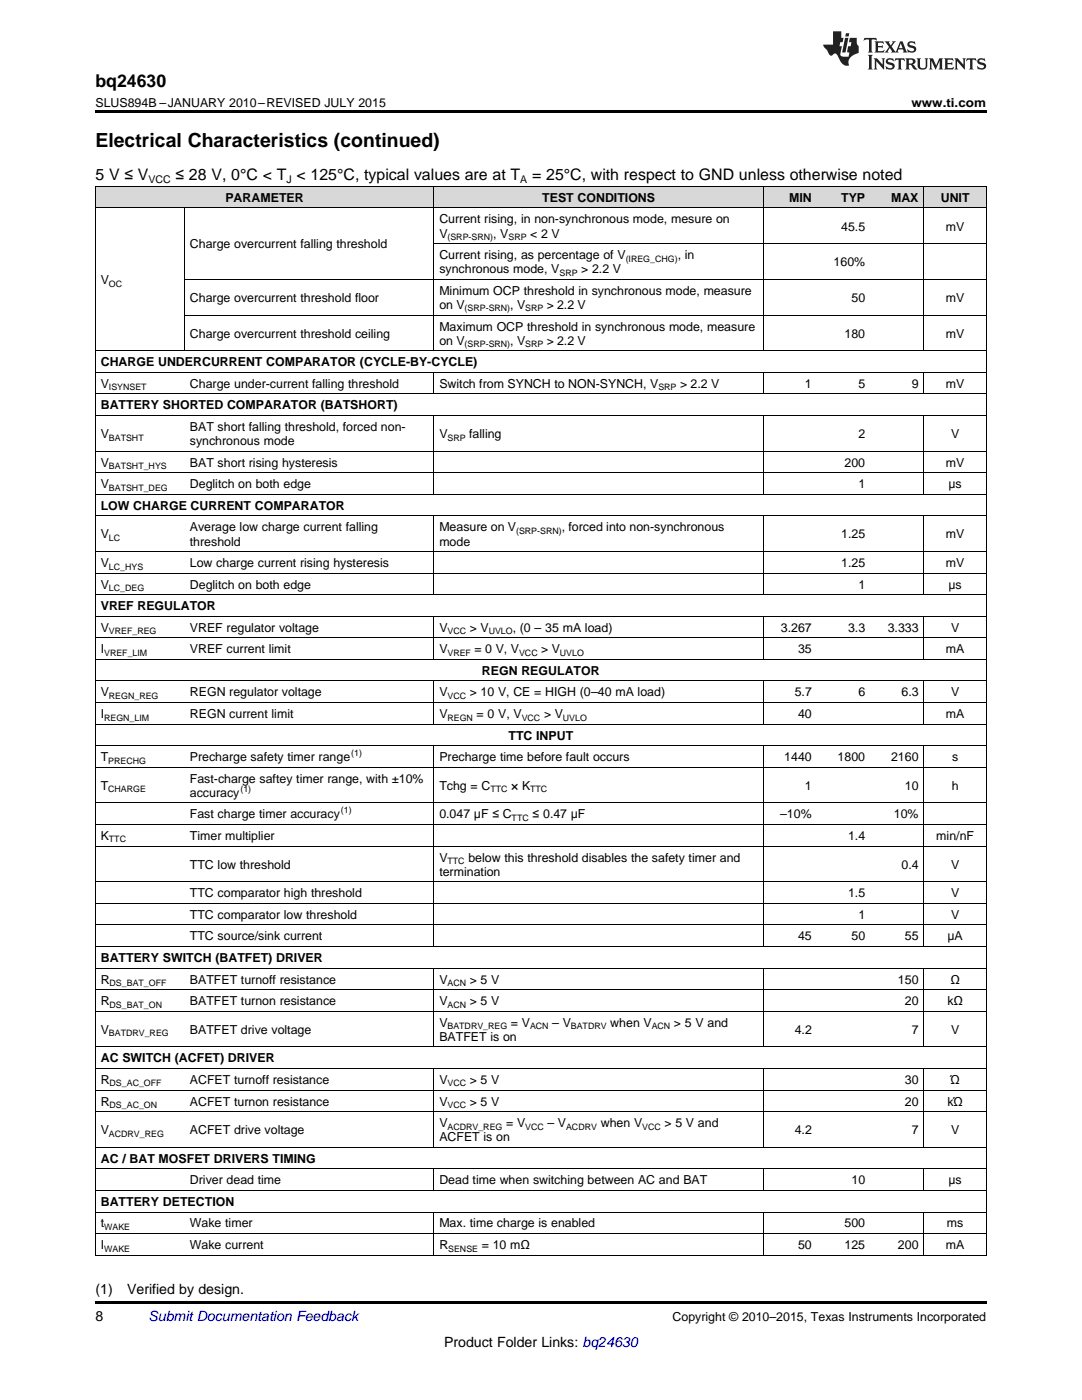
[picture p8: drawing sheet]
<svg xmlns="http://www.w3.org/2000/svg" width="216mm" height="279mm" viewBox="0 0 216 279" stroke-linecap="round" stroke-linejoin="round" font-family="sans-serif">
<defs><g id="words">
<text font-size="3.9" x="19" y="29.3">Electrical Characteristics (continued)</text>
<text font-size="3.5" x="19" y="17.3">bq24630</text>
<g font-size="3.2">
<text x="19" y="36">5 V ≤ V</text>
<text x="35" y="36">≤ 28 V, 0°C &lt; T &lt; 125°C, typical values are at T</text>
<text x="106.2" y="36">= 25°C, with respect to GND unless otherwise noted</text>
</g>
<g font-size="2.8">
<text x="19" y="258.2">(1)</text>
<text x="19" y="263.6">8</text>
<text x="25.4" y="258.2">Verified by design.</text>
<text x="88.6" y="268.9">Product Folder Links: bq24630</text>
</g>
<text font-size="2.8" fill="#0000c8" x="29.6" y="263.6">Submit Documentation Feedback</text>
<g font-size="2.5">
<text x="19" y="21.4">SLUS894B –JANUARY 2010–REVISED JULY 2015</text>
<text x="181.9" y="21.4">www.ti.com</text>
<text x="45" y="40.3">PARAMETER</text>
<text x="108.2" y="40.3">TEST CONDITIONS</text>
<text x="157.5" y="40.3">MIN</text>
<text x="167.9" y="40.3">TYP</text>
<text x="177.8" y="40.3">MAX</text>
<text x="187.7" y="40.3">UNIT</text>
<text x="87.7" y="44.6">Current rising, in non-synchronous mode, mesure on</text>
<text x="87.7" y="47.4">V</text>
<text x="98.4" y="47.4">, V</text>
<text x="105.8" y="47.4">&lt; 2 V</text>
<text x="167.9" y="46">45.5</text>
<text x="188.7" y="46">mV</text>
<text x="37.9" y="49.6">Charge overcurrent falling threshold</text>
<text x="87.7" y="51.7">Current rising, as percentage of V</text>
<text x="135.2" y="51.7">, in</text>
<text x="166.3" y="53.1">160%</text>
<text x="20.1" y="56.7">V</text>
<text x="87.7" y="54.5">synchronous mode, V</text>
<text x="87.7" y="58.8">Minimum OCP threshold in synchronous mode, measure</text>
<text x="116" y="54.5">&gt; 2.2 V</text>
<text x="37.9" y="60.3">Charge overcurrent threshold floor</text>
<text x="87.7" y="61.7">on V</text>
<text x="87.7" y="66">Maximum OCP threshold in synchronous mode, measure</text>
<text x="101.8" y="61.7">, V</text>
<text x="109.1" y="61.7">&gt; 2.2 V</text>
<text x="169.9" y="60.3">50</text>
<text x="188.7" y="60.3">mV</text>
<text x="37.9" y="67.4">Charge overcurrent threshold ceiling</text>
<text x="87.7" y="68.8">on V</text>
<text x="101.8" y="68.8">, V</text>
<text x="109.1" y="68.8">&gt; 2.2 V</text>
<text x="168.5" y="67.4">180</text>
<text x="188.7" y="67.4">mV</text>
<text x="20.1" y="73.1">CHARGE UNDERCURRENT COMPARATOR (CYCLE-BY-CYCLE)</text>
<text x="20.1" y="77.4">V</text>
<text x="37.9" y="77.4">Charge under-current falling threshold</text>
<text x="87.7" y="77.4">Switch from SYNCH to NON-SYNCH, V</text>
<text x="135.7" y="77.4">&gt; 2.2 V</text>
<text x="160.6" y="77.4">1</text>
<text x="171.3" y="77.4">5</text>
<text x="181.9" y="77.4">9</text>
<text x="188.7" y="77.4">mV</text>
<text x="20.1" y="81.7">BATTERY SHORTED COMPARATOR (BATSHORT)</text>
<text x="20.1" y="87.4">V</text>
<text x="37.9" y="86">BAT short falling threshold, forced non-</text>
<text x="37.9" y="88.8">synchronous mode</text>
<text x="87.7" y="87.4">V</text>
<text x="93.6" y="87.4">falling</text>
<text x="171.3" y="87.4">2</text>
<text x="189.8" y="87.4">V</text>
<text x="20.1" y="93.1">V</text>
<text x="37.9" y="93.1">BAT short rising hysteresis</text>
<text x="168.5" y="93.1">200</text>
<text x="188.7" y="93.1">mV</text>
<text x="20.1" y="97.4">V</text>
<text x="20.1" y="101.7">LOW CHARGE CURRENT COMPARATOR</text>
<text x="37.9" y="97.4">Deglitch on both edge</text>
<text x="171.3" y="97.4">1</text>
<text x="189.3" y="97.4">μs</text>
<text x="20.1" y="107.5">V</text>
<text x="37.9" y="106">Average low charge current falling</text>
<text x="87.7" y="106">Measure on V</text>
<text x="112.1" y="106">, forced into non-synchronous</text>
<text x="167.9" y="107.5">1.25</text>
<text x="188.7" y="107.5">mV</text>
<text x="20.1" y="113.2">V</text>
<text x="37.9" y="108.9">threshold</text>
<text x="37.9" y="113.2">Low charge current rising hysteresis</text>
<text x="87.7" y="108.9">mode</text>
<text x="167.9" y="113.2">1.25</text>
<text x="188.7" y="113.2">mV</text>
<text x="20.1" y="117.5">V</text>
<text x="37.9" y="117.5">Deglitch on both edge</text>
<text x="171.3" y="117.5">1</text>
<text x="189.3" y="117.5">μs</text>
<text x="20.1" y="121.8">VREF REGULATOR</text>
<text x="20.1" y="126.1">V</text>
<text x="20.1" y="130.4">I</text>
<text x="37.9" y="126.1">VREF regulator voltage</text>
<text x="37.9" y="130.4">VREF current limit</text>
<text x="87.7" y="126.1">V</text>
<text x="87.7" y="130.4">V</text>
<text x="93.7" y="126.1">&gt; V</text>
<text x="94.7" y="130.4">= 0 V, V</text>
<text x="102.3" y="126.1">, (0 – 35 mA load)</text>
<text x="108" y="130.4">&gt; V</text>
<text x="155.8" y="126.1">3.267</text>
<text x="159.2" y="130.4">35</text>
<text x="169.2" y="126.1">3.3</text>
<text x="177.1" y="126.1">3.333</text>
<text x="188.7" y="130.4">mA</text>
<text x="189.8" y="126.1">V</text>
<text x="96.2" y="134.7">REGN REGULATOR</text>
<text x="20.1" y="139">V</text>
<text x="20.1" y="143.3">I</text>
<text x="37.9" y="139">REGN regulator voltage</text>
<text x="37.9" y="143.3">REGN current limit</text>
<text x="87.7" y="139">V</text>
<text x="87.7" y="143.3">V</text>
<text x="93.7" y="139">&gt; 10 V, CE = HIGH (0–40 mA load)</text>
<text x="95.1" y="143.3">= 0 V, V</text>
<text x="108.5" y="143.3">&gt; V</text>
<text x="158.6" y="139">5.7</text>
<text x="159.2" y="143.3">40</text>
<text x="171.3" y="139">6</text>
<text x="179.9" y="139">6.3</text>
<text x="188.7" y="143.3">mA</text>
<text x="189.8" y="139">V</text>
<text x="101.5" y="147.6">TTC INPUT</text>
<text x="20.1" y="151.9">T</text>
<text x="37.9" y="151.9">Precharge safety timer range</text>
<text x="87.7" y="151.9">Precharge time before fault occurs</text>
<text x="156.5" y="151.9">1440</text>
<text x="167.1" y="151.9">1800</text>
<text x="177.8" y="151.9">2160</text>
<text x="190" y="151.9">s</text>
<text x="20.1" y="157.6">T</text>
<text x="37.9" y="156.2">Fast-charge saftey timer range, with ±10%</text>
<text x="37.9" y="159">accuracy</text>
<text x="87.7" y="157.6">Tchg = C</text>
<text x="102" y="157.6">× K</text>
<text x="160.6" y="157.6">1</text>
<text x="180.6" y="157.6">10</text>
<text x="189.9" y="157.6">h</text>
<text x="20.1" y="167.6">K</text>
<text x="37.9" y="163.3">Fast charge timer accuracy</text>
<text x="37.9" y="167.6">Timer multiplier</text>
<text x="87.7" y="163.3">0.047 μF ≤ C</text>
<text x="106.3" y="163.3">≤ 0.47 μF</text>
<text x="155.7" y="163.3">–10%</text>
<text x="169.2" y="167.6">1.4</text>
<text x="178.4" y="163.3">10%</text>
<text x="186.8" y="167.6">min/nF</text>
<text x="37.9" y="173.4">TTC low threshold</text>
<text x="87.7" y="171.9">V</text>
<text x="93.5" y="171.9">below this threshold disables the safety timer and</text>
<text x="179.9" y="173.4">0.4</text>
<text x="189.8" y="173.4">V</text>
<text x="37.9" y="179.1">TTC comparator high threshold</text>
<text x="87.7" y="174.8">termination</text>
<text x="169.2" y="179.1">1.5</text>
<text x="189.8" y="179.1">V</text>
<text x="37.9" y="183.4">TTC comparator low threshold</text>
<text x="171.3" y="183.4">1</text>
<text x="189.8" y="183.4">V</text>
<text x="20.1" y="192">BATTERY SWITCH (BATFET) DRIVER</text>
<text x="37.9" y="187.7">TTC source/sink current</text>
<text x="159.2" y="187.7">45</text>
<text x="169.9" y="187.7">50</text>
<text x="180.6" y="187.7">55</text>
<text x="189.1" y="187.7">μA</text>
<text x="20.1" y="196.3">R</text>
<text x="37.9" y="196.3">BATFET turnoff resistance</text>
<text x="87.7" y="196.3">V</text>
<text x="93.7" y="196.3">&gt; 5 V</text>
<text x="179.2" y="196.3">150</text>
<text x="189.7" y="196.3">Ω</text>
<text x="20.1" y="200.6">R</text>
<text x="37.9" y="200.6">BATFET turnon resistance</text>
<text x="87.7" y="200.6">V</text>
<text x="93.7" y="200.6">&gt; 5 V</text>
<text x="180.6" y="200.6">20</text>
<text x="189.1" y="200.6">kΩ</text>
<text x="20.1" y="206.3">V</text>
<text x="37.9" y="206.3">BATFET drive voltage</text>
<text x="87.7" y="204.9">V</text>
<text x="87.7" y="207.7">BATFET is on</text>
<text x="102" y="204.9">= V</text>
<text x="110.2" y="204.9">– V</text>
<text x="121.8" y="204.9">when V</text>
<text x="134.5" y="204.9">&gt; 5 V and</text>
<text x="158.6" y="206.3">4.2</text>
<text x="181.9" y="206.3">7</text>
<text x="189.8" y="206.3">V</text>
<text x="20.1" y="212">AC SWITCH (ACFET) DRIVER</text>
<text x="20.1" y="216.3">R</text>
<text x="20.1" y="220.6">R</text>
<text x="37.9" y="216.3">ACFET turnoff resistance</text>
<text x="37.9" y="220.6">ACFET turnon resistance</text>
<text x="87.7" y="216.3">V</text>
<text x="87.7" y="220.6">V</text>
<text x="93.7" y="216.3">&gt; 5 V</text>
<text x="93.7" y="220.6">&gt; 5 V</text>
<text x="180.6" y="216.3">30</text>
<text x="180.6" y="220.6">20</text>
<text x="189.1" y="220.6">kΏ</text>
<text x="189.7" y="216.3">Ώ</text>
<text x="20.1" y="226.3">V</text>
<text x="37.9" y="226.3">ACFET drive voltage</text>
<text x="87.7" y="224.9">V</text>
<text x="87.7" y="227.8">ACFET is on</text>
<text x="101" y="224.9">= V</text>
<text x="109.3" y="224.9">– V</text>
<text x="119.9" y="224.9">when V</text>
<text x="132.6" y="224.9">&gt; 5 V and</text>
<text x="158.6" y="226.3">4.2</text>
<text x="181.9" y="226.3">7</text>
<text x="189.8" y="226.3">V</text>
<text x="20.1" y="232.1">AC / BAT MOSFET DRIVERS TIMING</text>
<text x="37.9" y="236.4">Driver dead time</text>
<text x="87.7" y="236.4">Dead time when switching between AC and BAT</text>
<text x="169.9" y="236.4">10</text>
<text x="189.3" y="236.4">μs</text>
<text x="20.1" y="240.7">BATTERY DETECTION</text>
<text x="20.1" y="245">t</text>
<text x="37.9" y="245">Wake timer</text>
<text x="87.7" y="245">Max. time charge is enabled</text>
<text x="168.5" y="245">500</text>
<text x="188.9" y="245">ms</text>
<text x="20.1" y="249.3">I</text>
<text x="37.9" y="249.3">Wake current</text>
<text x="87.7" y="249.3">R</text>
<text x="96.1" y="249.3">= 10 mΩ</text>
<text x="159.2" y="249.3">50</text>
<text x="168.5" y="249.3">125</text>
<text x="179.2" y="249.3">200</text>
<text x="188.7" y="249.3">mA</text>
<text x="134.2" y="263.6">Copyright © 2010–2015, Texas Instruments Incorporated</text>
</g>
<g font-size="2.1">
<text x="29.6" y="36.6">VCC</text>
<text x="57.1" y="36.6">J</text>
<text x="103.8" y="36.6">A</text>
</g>
<g font-size="1.8">
<text x="89.3" y="47.9">(SRP-SRN)</text>
<text x="101.5" y="47.9">SRP</text>
<text x="124.8" y="52.2">(IREG_CHG)</text>
<text x="21.7" y="57.2">OC</text>
<text x="111.7" y="55">SRP</text>
<text x="92.7" y="62.2">(SRP-SRN)</text>
<text x="104.8" y="62.2">SRP</text>
<text x="92.7" y="69.3">(SRP-SRN)</text>
<text x="104.8" y="69.3">SRP</text>
<text x="21.7" y="77.9">ISYNSET</text>
<text x="131.4" y="77.9">SRP</text>
<text x="21.7" y="87.9">BATSHT</text>
<text x="89.3" y="87.9">SRP</text>
<text x="21.7" y="93.6">BATSHT_HYS</text>
<text x="21.7" y="97.9">BATSHT_DEG</text>
<text x="21.7" y="107.9">LC</text>
<text x="103" y="106.5">(SRP-SRN)</text>
<text x="21.7" y="113.7">LC_HYS</text>
<text x="21.7" y="118">LC_DEG</text>
<text x="20.8" y="130.9">VREF_LIM</text>
<text x="21.7" y="126.6">VREF_REG</text>
<text x="89.3" y="126.6">VCC</text>
<text x="89.3" y="130.9">VREF</text>
<text x="97.5" y="126.6">UVLO</text>
<text x="103.6" y="130.9">VCC</text>
<text x="111.7" y="130.9">UVLO</text>
<text x="20.8" y="143.8">REGN_LIM</text>
<text x="21.7" y="139.5">REGN_REG</text>
<text x="89.3" y="139.5">VCC</text>
<text x="89.3" y="143.8">REGN</text>
<text x="104.1" y="143.8">VCC</text>
<text x="112.3" y="143.8">UVLO</text>
<text x="21.6" y="152.4">PRECHG</text>
<text x="70.1" y="150.9">(1)</text>
<text x="21.6" y="158.1">CHARGE</text>
<text x="48" y="158">(1)</text>
<text x="97.9" y="158.1">TTC</text>
<text x="105.8" y="158.1">TTC</text>
<text x="68" y="162.3">(1)</text>
<text x="102.1" y="163.8">TTC</text>
<text x="21.7" y="168.1">TTC</text>
<text x="89.3" y="172.4">TTC</text>
<text x="21.9" y="196.8">DS_BAT_OFF</text>
<text x="89.3" y="196.8">ACN</text>
<text x="21.9" y="201.1">DS_BAT_ON</text>
<text x="89.3" y="201.1">ACN</text>
<text x="21.7" y="206.8">BATDRV_REG</text>
<text x="89.3" y="205.4">BATDRV_REG</text>
<text x="105.8" y="205.4">ACN</text>
<text x="113.9" y="205.4">BATDRV</text>
<text x="130" y="205.4">ACN</text>
<text x="21.9" y="216.8">DS_AC_OFF</text>
<text x="21.9" y="221.1">DS_AC_ON</text>
<text x="89.3" y="216.8">VCC</text>
<text x="89.3" y="221.1">VCC</text>
<text x="21.7" y="226.8">ACDRV_REG</text>
<text x="89.3" y="225.4">ACDRV_REG</text>
<text x="104.8" y="225.4">VCC</text>
<text x="113" y="225.4">ACDRV</text>
<text x="128.1" y="225.4">VCC</text>
<text x="20.8" y="245.5">WAKE</text>
<text x="20.8" y="249.8">WAKE</text>
<text x="89.4" y="249.8">SENSE</text>
</g>
</g></defs>
<g fill="#d8d8d8">
<path d="M19 37.3h17.8v4.3h-17.8z"/>
<path d="M36.8 37.3h49.8v4.3h-49.8z"/>
<path d="M86.6 37.3h65.8v4.3h-65.8z"/>
<path d="M152.4 37.3h10.7v4.3h-10.7z"/>
<path d="M163.1 37.3h10.6v4.3h-10.6z"/>
<path d="M173.7 37.3h10.7v4.3h-10.7z"/>
<path d="M184.4 37.3h12.4v4.3h-12.4z"/>
</g>
<path d="M19 22h177.8v.5h-177.8zM19 259.7h177.8v.5h-177.8z" fill="#000"/>
<g fill="none" stroke="#000" stroke-width=".2">
<path d="M19 37.2h177.8v213.3M19.1 37.2v213.3M86.6 37.2v32.9M152.3 37.2v32.9M184.3 37.2v32.9M19 41.5h177.8M36.8 41.6v28.5M36.8 55.8h160M86.6 48.6h110.2M19 78.6h177.8M19 74.3h177.8M19 70h177.8"/>
<path d="M36.8 62.9h160M86.6 74.4v4.3M152.3 74.4v4.3M184.3 74.4v4.3M19 98.7h177.8M19 94.4h177.8M19 90h177.8M19 82.9h177.8M86.6 83v15.7M152.3 83v15.7M184.3 83v15.7M19 118.7h177.8"/>
<path d="M19 114.4h177.8M19 110.1h177.8M19 103h177.8M86.6 103v15.7M152.3 103v15.7M184.3 103v15.7M19 135.9h177.8M19 131.6h177.8M19 127.3h177.8M19 123h177.8M86.6 123v8.7M86.6 136v8.6"/>
<path d="M152.3 123v8.7M152.3 136v8.6M184.3 123v8.7M184.3 136v8.6M19 153.1h177.8M19 148.8h177.8M19 144.5h177.8M19 140.2h177.8M86.6 148.9v40M152.3 148.9v40M184.3 148.9v40M19 176h177.8"/>
<path d="M19 168.9h177.8M19 164.6h177.8M19 160.2h177.8M19 197.5h177.8M19 193.2h177.8M19 188.9h177.8M19 184.6h177.8M19 180.3h177.8M86.6 193.3v15.7M152.3 193.3v15.7M184.3 193.3v15.7M19 217.5h177.8"/>
<path d="M19 213.2h177.8M19 208.9h177.8M19 201.8h177.8M86.6 213.3v15.7M152.3 213.3v15.7M184.3 213.3v15.7M19 237.6h177.8M19 233.3h177.8M19 229h177.8M19 221.8h177.8M86.6 233.3v4.3M152.3 233.3v4.3"/>
<path d="M184.3 233.3v4.3M19 250.5h177.8M19 246.2h177.8M19 241.9h177.8M86.6 241.9v8.6M152.3 241.9v8.6M184.3 241.9v8.6"/>
</g>
<g fill="#231f20">
<path d="M172.5 7.6l-.1 .5 .4-.2h.6v.1v2.1l-.2 .4h.9l-.2-.4v-2.1l.1-.1h.5l.5 .2-.2-.5zM174.5 8.3l.2 .3v1.5l-.2 .4h1.8l.2-.6a1.04 1.04 0 0 1-1.3 .2v-.7h.6l.3 .2v-.6l-.3 .2h-.6v-.6l.8-.1 .4 .3-.2-.5zM176.5 8.3l.9 1.1-.9 1.1h.8l-.2-.2 .4-.7 .5 .7-.2 .2h1.5l-.2-.2 .2-.4h.9l.1 .4-.2 .2h1l-.3-.3-.7-1.9h-.5l-.9 2-.8-1 .9-1h-.8l.1 .3-.4 .5-.3-.6 .1-.2zM179.7 8.6l.4 1h-.7zM181.3 8.4a.63 .63 0 0 0-.2 .7 .63 .63 0 0 0 .6 .4l.6 .2 .1 .2a.75 .75 0 0 1-.7 .4 .75 .75 0 0 1-.6-.5l.1 .7 .1-.1a1.11 1.11 0 0 0 1.5-.6 1.13 1.13 0 0 0-1.2-.8l-.1-.4a1.04 1.04 0 0 1 1.2 .2l-.2-.5-.2 .1-.4-.2zM173.2 10.9l.2 .4v2.2l-.2 .4h1l-.3-.4v-2.2l.3-.4zM174.3 11.6l.3 .4v1.5l-.3 .4h.8l-.2-.4v-1.3l1.5 1.7v-1.9l.2-.4h-.7l.2 .4v.9l-1.1-1.3zM177 11.8a.62 .62 0 0 0-.2 .7 .62 .62 0 0 0 .6 .4l.6 .1 .1 .3a.76 .76 0 0 1-.7 .3 .76 .76 0 0 1-.7-.4l.2 .7 .1-.1a1.11 1.11 0 0 0 1.5-.6 1.13 1.13 0 0 0-1.2-.8l-.1-.4a1.04 1.04 0 0 1 1.2 .2l-.2-.6-.2 .1-.5-.1zM178.7 11.6l-.2 .6a.61 .61 0 0 1 .8-.3v1.6l-.2 .4h.9l-.2-.4v-1.6a.63 .63 0 0 1 .7 .3l-.1-.6zM180.6 11.6l.3 .4v1.5l-.3 .4h1l-.2-.2-.1-.8 .6 .2a.76 .76 0 0 0 1.2 .7l-1-1a.58 .58 0 0 0 .6-.5 .58 .58 0 0 0-.5-.6zM181.4 11.9h.1a.45 .45 0 0 1 .5 .1 .45 .45 0 0 1 .1 .5l-.8 .2zM182.9 11.6l.2 .2a2.17 2.17 0 0 0 .3 1.9 .99 .99 0 0 0 1.6-.6v-1.1l.2-.4h-.7l.2 .2a1.92 1.92 0 0 1-.2 1.8 .6 .6 0 0 1-.9-.5v-1.1l.2-.4zM185.4 11.6l.2 .4v1.5l-.2 .4h.7l-.2-.4v-1.4l.8 1.8 .8-1.8v1.4l-.2 .4h.9l-.2-.4v-1.5l.2-.4h-.8l-.6 1.5-.6-1.5zM188.4 11.6l.2 .4v1.5l-.2 .4h1.8l.1-.6a1.04 1.04 0 0 1-1.2 .1v-.6h.5l.4 .2v-.6l-.4 .2h-.5v-.7h.8l.3 .3-.1-.6zM190.5 11.6l.2 .4v1.5l-.2 .4h.7l-.2-.4v-1.3l1.5 1.7v-1.9l.2-.4h-.7l.2 .4v.9l-1.1-1.3zM192.9 11.6l-.1 .6a.61 .61 0 0 1 .7-.3l.1 1.6-.3 .4h1l-.3-.4 .1-1.6a.63 .63 0 0 1 .7 .3l-.1-.6zM195.2 11.8a.62 .62 0 0 0-.2 .7 .62 .62 0 0 0 .6 .4l.6 .1 .1 .3a.76 .76 0 0 1-.7 .3 .76 .76 0 0 1-.6-.4l.1 .7 .1-.1a1.11 1.11 0 0 0 1.6-.6 1.13 1.13 0 0 0-1.3-.8l-.1-.4a1.04 1.04 0 0 1 1.2 .2l-.1-.6-.2 .1-.5-.1z"/>
<path d="M166.2 6.3v2.6h-1.9v.4l.8 .9a.91 .91 0 0 0 1 .8 .56 .56 0 0 1 .5-.3 .56 .56 0 0 1 .5 .3l.4 .8a1.53 1.53 0 0 0 1.9 1.2 1.54 1.54 0 0 1 1-2.1l.9-.3v-1.4a1.52 1.52 0 0 1-.4-1.6h-1.3l-.2 .8h.5l-.2 .8h-.5l-.1 1v.2l.4 .1-.2 .8a1.93 1.93 0 0 1-1.6-.3l.3-1.8h-.5l.2-.8h.4l.2-.8h-.4v-1.3zM168.6 7.6l-.6 2.9h.7l.6-2.9zM168.8 6.6l-.1 .7h.6l.2-.7z"/>
</g>
<use href="#words"/>
</svg>
